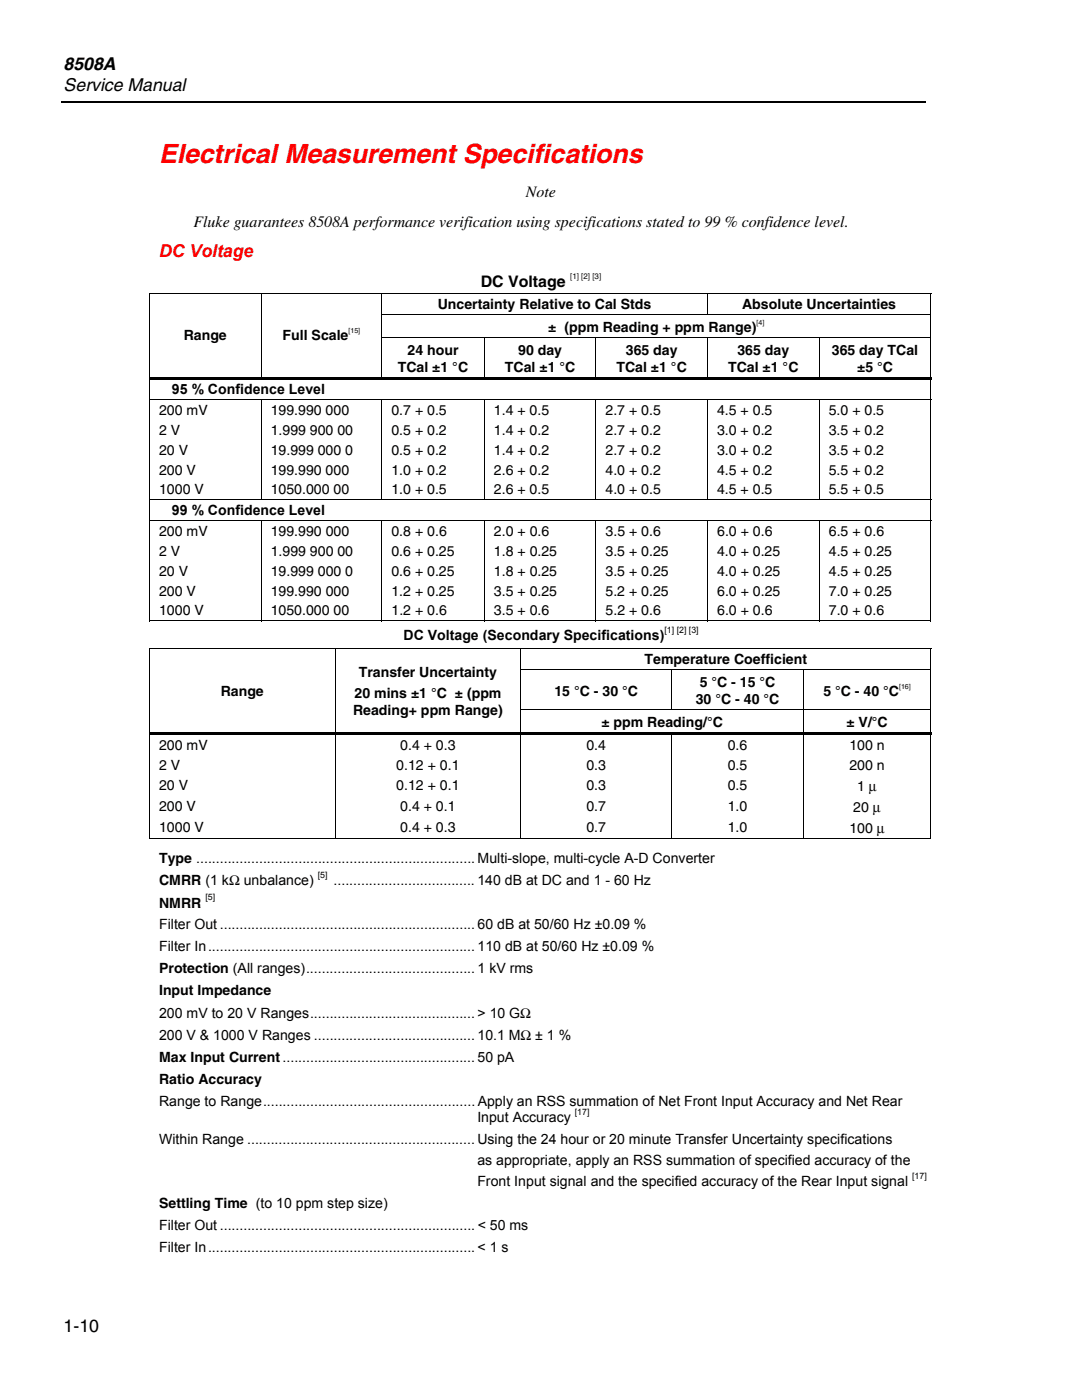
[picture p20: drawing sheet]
<svg xmlns="http://www.w3.org/2000/svg" width="216mm" height="279mm" viewBox="0 0 216 279" stroke-linecap="round" stroke-linejoin="round" font-family="sans-serif">
<defs><g id="words">
<text font-size="5.3" fill="#f00" x="31.7" y="32.6">Electrical Measurement Specifications</text>
<g font-size="3.5">
<text x="12.7" y="14">8508A</text>
<text x="12.7" y="18.2">Service Manual</text>
<text x="12.7" y="265.9">1-10</text>
</g>
<text font-size="3.5" fill="#f00" x="31.7" y="51.3">DC Voltage</text>
<g font-size="3.2">
<text x="104.9" y="39.3">Note</text>
<text x="38.6" y="45.3">Fluke guarantees 8508A performance verification using specifications stated to 99 % confidence level.</text>
<text x="95.9" y="57.3">DC Voltage</text>
</g>
<g font-size="2.8">
<text x="87.4" y="61.7">Uncertainty Relative to Cal Stds</text>
<text x="148.1" y="61.7">Absolute Uncertainties</text>
<text x="36.7" y="67.9">Range</text>
<text x="56.4" y="67.9">Full Scale</text>
<text x="81.3" y="70.8">24 hour</text>
<text x="103.4" y="70.8">90 day</text>
<text x="109.4" y="66.3">± (ppm Reading + ppm Range)</text>
<text x="124.9" y="70.8">365 day</text>
<text x="147.2" y="70.8">365 day</text>
<text x="166" y="70.8">365 day TCal</text>
<text x="79.4" y="74.2">TCal ±1 °C</text>
<text x="100.8" y="74.2">TCal ±1 °C</text>
<text x="123" y="74.2">TCal ±1 °C</text>
<text x="145.3" y="74.2">TCal ±1 °C</text>
<text x="171" y="74.2">±5 °C</text>
<text x="31.7" y="82.8">200 mV</text>
<text x="34.3" y="78.7">95 % Confidence Level</text>
<text x="54" y="82.8">199.990 000</text>
<text x="78.1" y="82.8">0.7 + 0.5</text>
<text x="98.6" y="82.8">1.4 + 0.5</text>
<text x="120.8" y="82.8">2.7 + 0.5</text>
<text x="143.1" y="82.8">4.5 + 0.5</text>
<text x="165.4" y="82.8">5.0 + 0.5</text>
<text x="31.7" y="86.8">2 V</text>
<text x="54" y="86.8">1.999 900 00</text>
<text x="78.1" y="86.8">0.5 + 0.2</text>
<text x="98.6" y="86.8">1.4 + 0.2</text>
<text x="120.8" y="86.8">2.7 + 0.2</text>
<text x="143.1" y="86.8">3.0 + 0.2</text>
<text x="165.4" y="86.8">3.5 + 0.2</text>
<text x="31.7" y="90.7">20 V</text>
<text x="31.7" y="94.7">200 V</text>
<text x="54" y="94.7">199.990 000</text>
<text x="54" y="90.7">19.999 000 0</text>
<text x="78.1" y="94.7">1.0 + 0.2</text>
<text x="78.1" y="90.7">0.5 + 0.2</text>
<text x="98.6" y="94.7">2.6 + 0.2</text>
<text x="98.6" y="90.7">1.4 + 0.2</text>
<text x="120.8" y="94.7">4.0 + 0.2</text>
<text x="120.8" y="90.7">2.7 + 0.2</text>
<text x="143.1" y="94.7">4.5 + 0.2</text>
<text x="143.1" y="90.7">3.0 + 0.2</text>
<text x="165.4" y="94.7">5.5 + 0.2</text>
<text x="165.4" y="90.7">3.5 + 0.2</text>
<text x="31.7" y="98.7">1000 V</text>
<text x="54" y="98.7">1050.000 00</text>
<text x="78.1" y="98.7">1.0 + 0.5</text>
<text x="98.6" y="98.7">2.6 + 0.5</text>
<text x="120.8" y="98.7">4.0 + 0.5</text>
<text x="143.1" y="98.7">4.5 + 0.5</text>
<text x="165.4" y="98.7">5.5 + 0.5</text>
<text x="31.7" y="107">200 mV</text>
<text x="34.3" y="102.8">99 % Confidence Level</text>
<text x="54" y="107">199.990 000</text>
<text x="78.1" y="107">0.8 + 0.6</text>
<text x="98.6" y="107">2.0 + 0.6</text>
<text x="120.8" y="107">3.5 + 0.6</text>
<text x="143.1" y="107">6.0 + 0.6</text>
<text x="165.4" y="107">6.5 + 0.6</text>
<text x="31.7" y="110.9">2 V</text>
<text x="54" y="110.9">1.999 900 00</text>
<text x="78.1" y="110.9">0.6 + 0.25</text>
<text x="98.6" y="110.9">1.8 + 0.25</text>
<text x="120.8" y="110.9">3.5 + 0.25</text>
<text x="143.1" y="110.9">4.0 + 0.25</text>
<text x="165.4" y="110.9">4.5 + 0.25</text>
<text x="31.7" y="114.9">20 V</text>
<text x="31.7" y="118.9">200 V</text>
<text x="54" y="114.9">19.999 000 0</text>
<text x="54" y="118.9">199.990 000</text>
<text x="78.1" y="114.9">0.6 + 0.25</text>
<text x="78.1" y="118.9">1.2 + 0.25</text>
<text x="98.6" y="114.9">1.8 + 0.25</text>
<text x="98.6" y="118.9">3.5 + 0.25</text>
<text x="120.8" y="114.9">3.5 + 0.25</text>
<text x="120.8" y="118.9">5.2 + 0.25</text>
<text x="143.1" y="114.9">4.0 + 0.25</text>
<text x="143.1" y="118.9">6.0 + 0.25</text>
<text x="165.4" y="114.9">4.5 + 0.25</text>
<text x="165.4" y="118.9">7.0 + 0.25</text>
<text x="31.7" y="122.8">1000 V</text>
<text x="54" y="122.8">1050.000 00</text>
<text x="78.1" y="122.8">1.2 + 0.6</text>
<text x="98.6" y="122.8">3.5 + 0.6</text>
<text x="120.8" y="122.8">5.2 + 0.6</text>
<text x="143.1" y="122.8">6.0 + 0.6</text>
<text x="165.4" y="122.8">7.0 + 0.6</text>
<text x="80.5" y="127.7">DC Voltage (Secondary Specifications)</text>
<text x="71.6" y="135.2">Transfer Uncertainty</text>
<text x="128.6" y="132.6">Temperature Coefficient</text>
<text x="139.6" y="137.2">5 °C - 15 °C</text>
<text x="44" y="138.9">Range</text>
<text x="70.5" y="142.6">Reading+ ppm Range)</text>
<text x="70.7" y="139.2">20 mins ±1 °C ± (ppm</text>
<text x="110.6" y="138.9">15 °C - 30 °C</text>
<text x="138.8" y="140.6">30 °C - 40 °C</text>
<text x="164.3" y="138.9">5 °C - 40 °C</text>
<text x="31.7" y="149.6">200 mV</text>
<text x="79.9" y="149.6">0.4 + 0.3</text>
<text x="117" y="149.6">0.4</text>
<text x="120" y="145.2">± ppm Reading/°C</text>
<text x="145.2" y="149.6">0.6</text>
<text x="168.9" y="145.2">± V/°C</text>
<text x="169.5" y="149.6">100 n</text>
<text x="31.7" y="153.6">2 V</text>
<text x="79.1" y="153.6">0.12 + 0.1</text>
<text x="117" y="153.6">0.3</text>
<text x="145.2" y="153.6">0.5</text>
<text x="169.5" y="153.6">200 n</text>
<text x="31.7" y="157.6">20 V</text>
<text x="31.7" y="161.8">200 V</text>
<text x="79.1" y="157.6">0.12 + 0.1</text>
<text x="79.9" y="161.8">0.4 + 0.1</text>
<text x="117" y="161.8">0.7</text>
<text x="117" y="157.6">0.3</text>
<text x="145.2" y="161.8">1.0</text>
<text x="145.2" y="157.6">0.5</text>
<text x="170.3" y="162">20 μ</text>
<text x="171" y="157.8">1 μ</text>
<text x="31.7" y="165.9">1000 V</text>
<text x="79.9" y="165.9">0.4 + 0.3</text>
<text x="117" y="165.9">0.7</text>
<text x="145.2" y="165.9">1.0</text>
<text x="169.5" y="166.2">100 μ</text>
<text x="31.7" y="172.2">Type ....................................................................... Multi-slope, multi-cycle A-D Converter</text>
<text x="31.7" y="176.7">CMRR (1 kΩ unbalance)</text>
<text x="66.6" y="176.7">.................................... 140 dB at DC and 1 - 60 Hz</text>
<text x="31.7" y="185.4">Filter Out ................................................................. 60 dB at 50/60 Hz ±0.09 %</text>
<text x="31.8" y="181.1">NMRR</text>
<text x="31.7" y="189.7">Filter In .................................................................... 110 dB at 50/60 Hz ±0.09 %</text>
<text x="31.7" y="194.1">Protection (All ranges) ........................................... 1 kV rms</text>
<text x="31.7" y="198.6">Input Impedance</text>
<text x="31.7" y="203.1">200 mV to 20 V Ranges .......................................... &gt; 10 GΩ</text>
<text x="31.7" y="207.6">200 V &amp; 1000 V Ranges ......................................... 10.1 MΩ ± 1 %</text>
<text x="31.7" y="212">Max Input Current ................................................. 50 pA</text>
<text x="31.7" y="216.4">Ratio Accuracy</text>
<text x="31.7" y="220.7">Range to Range ...................................................... Apply an RSS summation of Net Front Input Accuracy and Net Rear</text>
<text x="95.2" y="224">Input Accuracy</text>
<text x="31.7" y="228.3">Within Range .......................................................... Using the 24 hour or 20 minute Transfer Uncertainty specifications</text>
<text x="95.2" y="232.5">as appropriate, apply an RSS summation of specified accuracy of the</text>
<text x="95.2" y="236.8">Front Input signal and the specified accuracy of the Rear Input signal</text>
<text x="31.7" y="241.2">Settling Time (to 10 ppm step size)</text>
<text x="31.7" y="245.5">Filter Out ................................................................. &lt; 50 ms</text>
<text x="31.7" y="249.8">Filter In .................................................................... &lt; 1 s</text>
</g>
<g font-size="1.8">
<text x="132.6" y="126.3">[1] [2] [3]</text>
<text x="41" y="179.7">[5]</text>
<text x="63.4" y="175.3">[5]</text>
<text x="114.7" y="222.6">[17]</text>
<text x="182" y="235.4">[17]</text>
</g>
<text font-size="1.6" x="113.8" y="55.7">[1] [2] [3]</text>
<g font-size="1.4">
<text x="150.9" y="64.8">[4]</text>
<text x="69.5" y="66.5">[15]</text>
<text x="179.4" y="137.5">[16]</text>
</g>
</g></defs>
<path d="M12.2 20.3h172.5" fill="none" stroke="#000" stroke-width=".25"/>
<g fill="#000">
<path d="M29.8 58.4h.1v.2h-.1zM185.7 58.4h.1v.2h-.1zM29.8 62.7h.1v.5h-.1zM29.8 67.2h.1v.6h-.1zM29.8 75.2h111.8v.5h-111.8zM52 62.7h.2v.5h-.2zM52 67.2h.2v.6h-.2zM76.1 62.7h.2v.5h-.2zM76.1 67.2h.2v.6h-.2zM96.6 67.2h.1v.6h-.1zM118.8 67.2h.2v.6h-.2zM141.1 67.2h.2v.6h-.2z"/>
<path d="M141.6 75.2h21.8v.5h-21.8zM163.4 67.2h.2v.6h-.2zM163.4 75.2h22.4v.5h-22.4zM185.7 62.7h.1v.5h-.1zM185.7 67.2h.1v.6h-.1zM29.8 129.4h.1v.1h-.1zM29.8 133.6h.1v.5h-.1zM66.8 133.6h.2v.5h-.2zM103.8 133.6h.2v.5h-.2zM134 133.6h.1v.5h-.1zM160.3 133.6h.1v.5h-.1zM185.7 123.8h.1v.2h-.1z"/>
<path d="M185.7 129.4h.1v.1h-.1zM185.7 133.6h.1v.5h-.1zM29.8 141.6h.1v.5h-.1zM29.8 146.2h156v.5h-156zM66.8 141.6h.2v.5h-.2zM103.8 141.6h.2v.5h-.2zM160.3 141.6h.1v.5h-.1zM185.7 141.6h.1v.5h-.1zM185.7 167.2h.1v.1h-.1z"/>
</g>
<g fill="none" stroke="#000" stroke-width=".2">
<path d="M29.8 58.5h156M29.8 58.6v4.1M52.1 58.6v4.1M76.2 58.6v4.1M141.2 58.6v4.1M185.7 58.6v4.1M29.8 79.8h156M29.8 63.2v4M29.8 67.8v7.4M29.8 75.7v4M29.8 79.8v19.9M52.1 63.2v4"/>
<path d="M52.1 67.8v7.4M52.1 79.8v19.9M76.2 63.2v4M76.2 67.8v7.4M76.2 79.8v19.9M76.3 62.7h109.4M76.3 67.3h20.3M96.6 67.8v7.4M96.6 79.8v19.9M96.7 67.3h22.1M118.9 67.8v7.4M118.9 79.8v19.9"/>
<path d="M119 67.3h22.1M141.2 67.8v7.4M141.2 79.8v19.9M141.3 67.3h22.1M163.5 67.8v7.4M163.5 79.8v19.9M163.6 67.3h22.1M185.7 63.2v4M185.7 67.8v7.4M185.7 75.7v4M185.7 79.8v19.9M29.8 99.8h156"/>
<path d="M29.8 99.9v3.9M185.7 99.9v3.9M29.8 103.9h156M29.8 104v20M52.1 104v20M76.2 104v20M96.6 104v20M118.9 104v20M141.2 104v20M163.5 104v20M185.7 104v20M29.8 123.9h22.2"/>
<path d="M29.8 129.5h156M29.8 129.5v4.1M29.8 134.1v7.5M52.2 123.9h23.9M66.9 129.5v4.1M66.9 134.1v7.5M76.3 123.9h20.3M96.7 123.9h22.1M103.9 129.5v4.1M103.9 134.1v7.5M104 133.7h30M119 123.9h22.1"/>
<path d="M134 134.1v7.5M134.1 133.7h26.2M141.3 123.9h22.1M160.3 134.1v7.5M160.4 133.7h25.3M163.6 123.9h22.1M185.7 129.5v4.1M185.7 134.1v7.5M29.8 142.1v4.1M29.8 146.7v20.6M66.9 142.1v4.1M66.9 146.7v20.6"/>
<path d="M103.9 142.1v4.1M103.9 146.7v20.6M104 141.6h56.3M134 146.7v20.6M160.3 142.1v4.1M160.3 146.7v20.6M160.4 141.6h25.3M185.7 142.1v4.1M185.7 146.7v20.6M29.8 167.3h37M67 167.3h36.8M104 167.3h30"/>
<path d="M134.1 167.3h26.2M160.4 167.3h25.3"/>
</g>
<use href="#words"/>
</svg>
